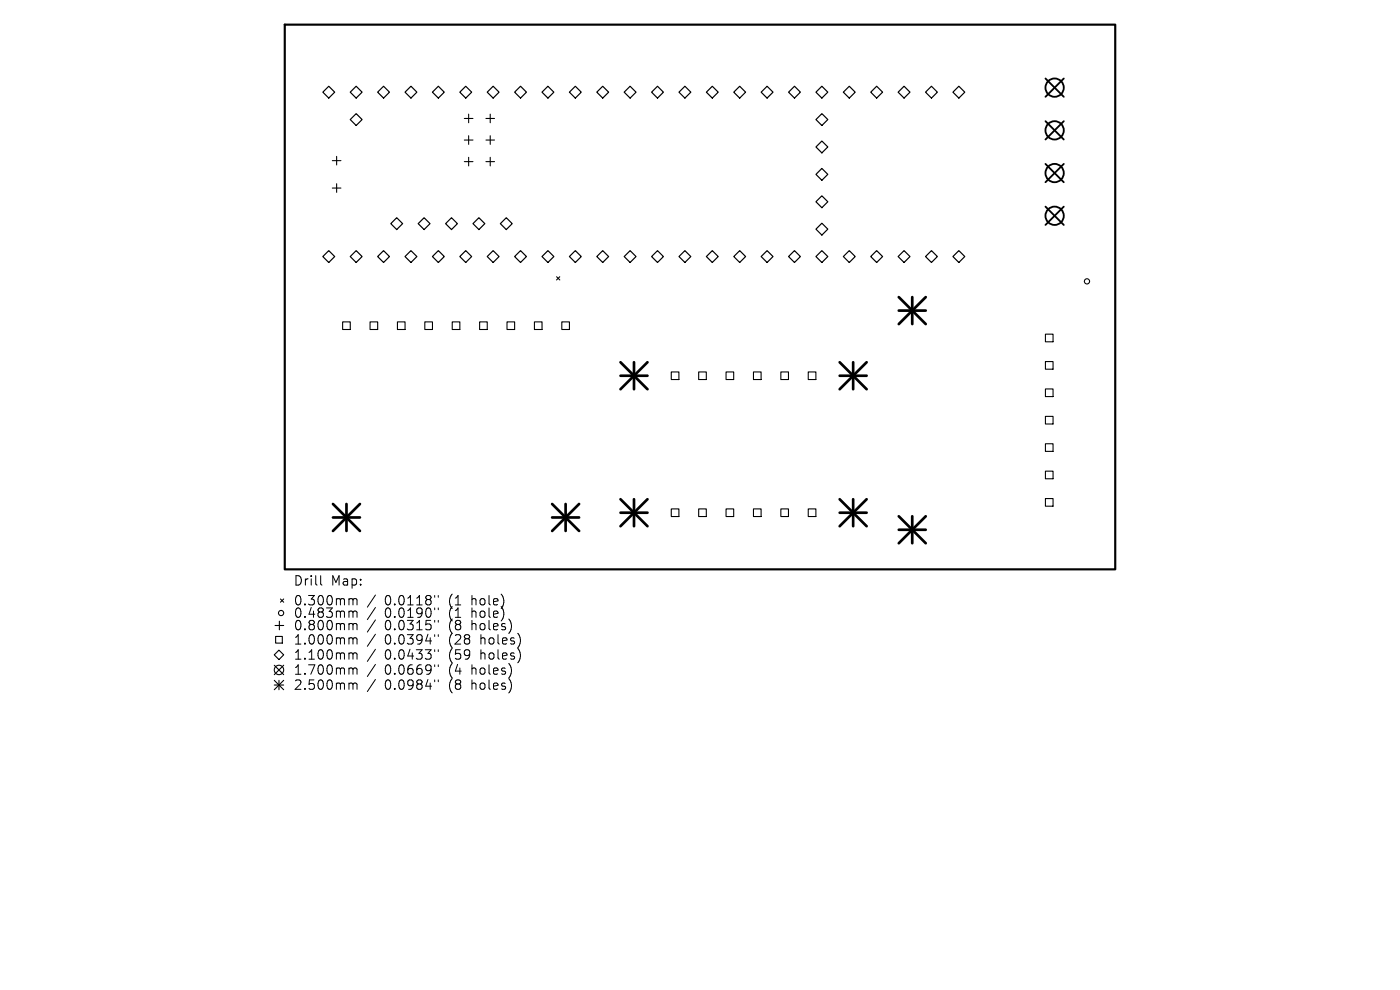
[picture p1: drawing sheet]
<svg xmlns="http://www.w3.org/2000/svg" width="297mm" height="210mm" viewBox="0 0 297 210" stroke-linecap="round" stroke-linejoin="round" font-family="sans-serif">
<defs><g id="words">
<g font-size="2.8">
<text x="62.2" y="124.5">Drill</text>
<text x="70.2" y="124.5">Map:</text>
<text x="62.2" y="128.7">0.300mm</text>
<text x="62.2" y="131.3">0.483mm</text>
<text x="81.6" y="128.7">0.0118&quot;</text>
<text x="81.6" y="131.3">0.0190&quot;</text>
<text x="95.4" y="128.7">(1</text>
<text x="95.4" y="131.3">(1</text>
<text x="100.3" y="128.7">hole)</text>
<text x="100.3" y="131.3">hole)</text>
<text x="62.2" y="134">0.800mm</text>
<text x="62.2" y="137">1.000mm</text>
<text x="81.6" y="134">0.0315&quot;</text>
<text x="81.6" y="137">0.0394&quot;</text>
<text x="95.4" y="134">(8</text>
<text x="95.4" y="137">(28</text>
<text x="100.3" y="134">holes)</text>
<text x="102.2" y="137">holes)</text>
<text x="62.2" y="140.2">1.100mm</text>
<text x="62.2" y="143.4">1.700mm</text>
<text x="81.6" y="140.2">0.0433&quot;</text>
<text x="81.6" y="143.4">0.0669&quot;</text>
<text x="95.4" y="140.2">(59</text>
<text x="95.4" y="143.4">(4</text>
<text x="100.3" y="143.4">holes)</text>
<text x="102.2" y="140.2">holes)</text>
<text x="62.2" y="146.6">2.500mm</text>
<text x="81.6" y="146.6">0.0984&quot;</text>
<text x="95.4" y="146.6">(8</text>
<text x="100.3" y="146.6">holes)</text>
</g>
</g></defs>
<path d="M60.4 5.2h176.2v115.6h-176.2z" fill="none" stroke="#000" stroke-width=".46"/>
<g fill="none" stroke="#000" stroke-width=".23">
<path d="M70.5 34.1h1.8M70.5 39.9h1.8M71.4 33.2v1.8M71.4 39v1.8M98.5 25.1h1.8M98.5 29.7h1.8M98.5 34.3h1.8M99.4 24.2v1.8M99.4 28.8v1.8M99.4 33.4v1.8M103.1 25.1h1.8M103.1 29.7h1.8"/>
<path d="M103.1 34.3h1.8M104 24.2v1.8M104 28.8v1.8M104 33.4v1.8M118.1 58.7l.7 .7M118.8 58.7l-.7 .7M72.7 68.3h1.6v1.6h-1.6zM78.5 68.3h1.6v1.6h-1.6zM84.3 68.3h1.6v1.6h-1.6zM90.1 68.3h1.6v1.6h-1.6zM95.9 68.3h1.7v1.6h-1.7zM101.7 68.3h1.7v1.6h-1.7z"/>
<path d="M107.6 68.3h1.6v1.6h-1.6zM113.4 68.3h1.6v1.6h-1.6zM119.2 68.3h1.6v1.6h-1.6zM142.4 78.9h1.6v1.6h-1.6zM148.2 78.9h1.6v1.6h-1.6zM154 78.9h1.6v1.6h-1.6zM159.8 78.9h1.7v1.6h-1.7zM165.7 78.9h1.6v1.6h-1.6zM171.5 78.9h1.6v1.6h-1.6zM221.8 70.9h1.6v1.6h-1.6zM221.8 76.7h1.6v1.6h-1.6zM221.8 82.5h1.6v1.6h-1.6z"/>
<path d="M221.8 88.3h1.6v1.6h-1.6zM221.8 94.1h1.6v1.7h-1.6zM221.8 99.9h1.6v1.7h-1.6zM142.4 108h1.6v1.6h-1.6zM148.2 108h1.6v1.6h-1.6zM154 108h1.6v1.6h-1.6zM159.8 108h1.7v1.6h-1.7zM165.7 108h1.6v1.6h-1.6zM171.5 108h1.6v1.6h-1.6zM221.8 105.8h1.6v1.6h-1.6zM58.2 138.9l1-1 1 1-1 1zM58.4 132.7h1.8"/>
<path d="M58.5 135h1.4v1.4h-1.4zM59.3 131.8v1.8M59.5 127.1l.7 .6M60.2 127.1l-.7 .6M58.2 141.1l2 2M58.2 144.3l2 2M58.2 145.3h2M59.2 144.3v2M60.2 141.1l-2 2M60.2 144.3l-2 2"/>
<circle cx="230.6" cy="59.7" r=".55"/>
<circle cx="59.6" cy="130" r=".55"/>
<circle cx="59.2" cy="142.1" r="1"/>
</g>
<g fill="none" stroke="#000" stroke-width=".25">
<path d="M69.7 18.3l1.3 1.3-1.3 1.2-1.2-1.2zM74.3 19.6l1.3-1.3 1.2 1.3-1.2 1.2zM81.4 18.3l1.2 1.3-1.2 1.2-1.3-1.2zM87.2 18.3l1.2 1.3-1.2 1.2-1.3-1.2zM93 18.3l1.3 1.3-1.3 1.2-1.3-1.2zM97.5 19.6l1.3-1.3 1.3 1.3-1.3 1.2zM103.4 19.6l1.2-1.3 1.3 1.3-1.3 1.2zM109.2 19.6l1.2-1.3 1.3 1.3-1.3 1.2zM115 19.6l1.2-1.3 1.3 1.3-1.3 1.2zM120.8 19.6l1.3-1.3 1.2 1.3-1.2 1.2zM126.6 19.6l1.3-1.3 1.2 1.3-1.2 1.2zM133.7 18.3l1.2 1.3-1.2 1.2-1.3-1.2z"/>
<path d="M139.5 18.3l1.2 1.3-1.2 1.2-1.3-1.2zM144 19.6l1.3-1.3 1.3 1.3-1.3 1.2zM149.9 19.6l1.2-1.3 1.3 1.3-1.3 1.2zM155.7 19.6l1.2-1.3 1.3 1.3-1.3 1.2zM162.7 18.3l1.3 1.3-1.3 1.2-1.2-1.2zM167.3 19.6l1.2-1.3 1.3 1.3-1.3 1.2zM174.4 18.3l1.2 1.3-1.2 1.2-1.3-1.2zM180.2 18.3l1.2 1.3-1.2 1.2-1.3-1.2zM184.7 19.6l1.3-1.3 1.2 1.3-1.2 1.2zM190.5 19.6l1.3-1.3 1.2 1.3-1.2 1.2zM196.3 19.6l1.3-1.3 1.3 1.3-1.3 1.2zM202.2 19.6l1.2-1.3 1.3 1.3-1.3 1.2z"/>
<path d="M74.3 25.4l1.3-1.3 1.2 1.3-1.2 1.2zM174.4 24.1l1.2 1.3-1.2 1.2-1.3-1.2zM174.4 29.9l1.2 1.3-1.2 1.2-1.3-1.2zM174.4 35.7l1.2 1.3-1.2 1.2-1.3-1.2zM69.7 53.2l1.3 1.2-1.3 1.3-1.2-1.3zM74.3 54.4l1.3-1.2 1.2 1.2-1.2 1.3zM81.4 53.2l1.2 1.2-1.2 1.3-1.3-1.3zM84.2 46.2l1.2 1.2-1.2 1.3-1.3-1.3zM87.2 53.2l1.2 1.2-1.2 1.3-1.3-1.3zM88.7 47.4l1.3-1.2 1.2 1.2-1.2 1.3zM93 53.2l1.3 1.2-1.3 1.3-1.3-1.3zM94.5 47.4l1.3-1.2 1.2 1.2-1.2 1.3z"/>
<path d="M97.5 54.4l1.3-1.2 1.3 1.2-1.3 1.3zM101.6 46.2l1.3 1.2-1.3 1.3-1.3-1.3zM103.4 54.4l1.2-1.2 1.3 1.2-1.3 1.3zM107.4 46.2l1.3 1.2-1.3 1.3-1.3-1.3zM110.4 53.2l1.3 1.2-1.3 1.3-1.2-1.3zM116.2 53.2l1.3 1.2-1.3 1.3-1.2-1.3zM120.8 54.4l1.3-1.2 1.2 1.2-1.2 1.3zM126.6 54.4l1.3-1.2 1.2 1.2-1.2 1.3zM133.7 53.2l1.2 1.2-1.2 1.3-1.3-1.3zM139.5 53.2l1.2 1.2-1.2 1.3-1.3-1.3zM144 54.4l1.3-1.2 1.3 1.2-1.3 1.3zM149.9 54.4l1.2-1.2 1.3 1.2-1.3 1.3z"/>
<path d="M155.7 54.4l1.2-1.2 1.3 1.2-1.3 1.3zM162.7 53.2l1.3 1.2-1.3 1.3-1.2-1.3zM167.3 54.4l1.2-1.2 1.3 1.2-1.3 1.3zM174.4 41.5l1.2 1.3-1.2 1.3-1.3-1.3zM174.4 47.4l1.2 1.2-1.2 1.3-1.3-1.3zM174.4 53.2l1.2 1.2-1.2 1.3-1.3-1.3zM180.2 53.2l1.2 1.2-1.2 1.3-1.3-1.3zM184.7 54.4l1.3-1.2 1.2 1.2-1.2 1.3zM190.5 54.4l1.3-1.2 1.2 1.2-1.2 1.3zM196.3 54.4l1.3-1.2 1.3 1.2-1.3 1.3zM202.2 54.4l1.2-1.2 1.3 1.2-1.3 1.3z"/>
</g>
<g fill="none" stroke="#000" stroke-width=".39">
<path d="M221.8 16.6l3.9 3.9M225.7 16.6l-3.9 3.9M221.8 25.7l3.9 3.9M221.8 34.8l3.9 3.9M225.7 25.7l-3.9 3.9M225.7 34.8l-3.9 3.9M221.8 43.8l3.9 3.9M225.7 43.8l-3.9 3.9"/>
<circle cx="223.7" cy="18.6" r="1.94"/>
<circle cx="223.7" cy="36.7" r="1.94"/>
<circle cx="223.7" cy="27.7" r="1.94"/>
<circle cx="223.7" cy="45.8" r="1.94"/>
</g>
<g fill="none" stroke="#000" stroke-width=".57">
<path d="M131.6 76.8l5.8 5.8M131.6 79.7h5.8M134.5 76.8v5.8M137.4 76.8l-5.8 5.8M178.1 79.7h5.8M178.1 76.8l5.8 5.8M181 76.8v5.8M183.9 76.8l-5.8 5.8M190.7 63l5.7 5.7M190.7 65.9h5.7M193.5 63v5.7M196.4 63l-5.7 5.7"/>
<path d="M70.6 106.9l5.8 5.7M70.6 109.8h5.8M73.5 106.9v5.7M76.4 106.9l-5.8 5.7M117.1 109.8h5.8M117.1 106.9l5.8 5.7M120 106.9v5.7M122.9 106.9l-5.8 5.7M131.6 105.9l5.8 5.7M131.6 108.8h5.8M134.5 105.9v5.7M137.4 105.9l-5.8 5.7"/>
<path d="M178.1 108.8h5.8M178.1 105.9l5.8 5.7M181 105.9v5.7M183.9 105.9l-5.8 5.7M190.7 109.5l5.7 5.7M190.7 112.4h5.7M193.5 109.5v5.7M196.4 109.5l-5.7 5.7"/>
</g>
<g fill="none" stroke="#000" stroke-width=".21">
<path d="M68 122.1v1.7l.3 .3M74.3 127h.3l.3 .3M74.3 129.6h.3l.3 .3M74.3 132.3l.5 .1 .1 .2M74.3 135.3l.5 .1 .1 .2M74.3 138.5l.5 .1 .1 .2M74.9 127.3l.3-.3 .4 .1 .1 1.2M74.9 127.3v1M74.9 129.9v1.1M74.9 132.6v1M74.9 135.6v1M74.9 138.8v1"/>
<path d="M74.9 129.9l.3-.3 .4 .1 .1 1.3M74.9 132.6l.3-.3 .4 .1 .1 1.2M74.9 135.6l.3-.3 .4 .1 .1 1.2M74.9 138.8l.3-.3 .4 .1 .1 1.2M79.6 126.2l-1.7 2.6M79.6 128.9l-1.7 2.5M79.6 131.5l-1.7 2.6M79.6 134.5l-1.7 2.6M79.6 137.7l-1.7 2.6M92.2 126.3v.4M92.2 129v.3M92.2 131.6v.4"/>
<path d="M92.2 134.6v.4M92.2 137.8v.4M93 126.3v.4M93 129v.3M93 131.6v.4M93 134.6v.4M93 137.8v.4M74.3 141.7l.5 .1 .1 .2M74.3 144.9h.3l.3 .3M74.9 142v1M74.9 145.2v1M74.9 142l.3-.3 .4 .1 .1 1.2"/>
<path d="M74.9 145.2l.3-.3 .4 .1 .1 1.2M79.6 140.9l-1.7 2.6M79.6 144.1l-1.7 2.6M92.2 141v.4M92.2 144.2v.4M93 141v.4M93 144.2v.4"/>
</g>
<use href="#words"/>
</svg>
